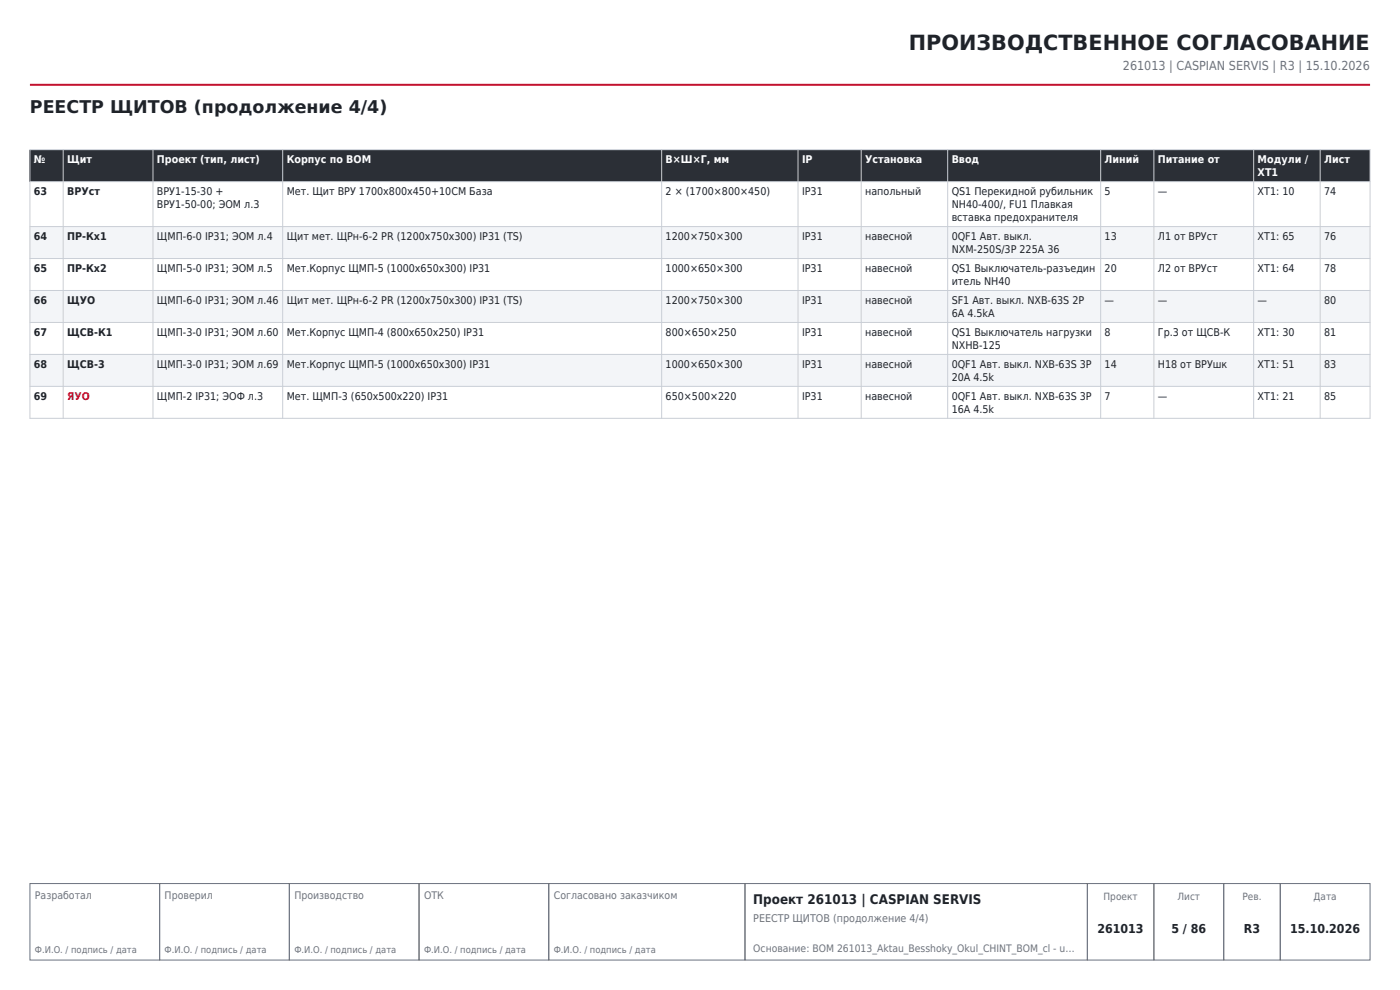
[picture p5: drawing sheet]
<svg xmlns="http://www.w3.org/2000/svg" width="297mm" height="210mm" viewBox="0 0 297 210" stroke-linecap="round" stroke-linejoin="round" font-family="sans-serif">
<defs><g id="words">
<text font-size="4.4" fill="#1f2329" x="192.8" y="10.6">ПРОИЗВОДСТВЕННОЕ СОГЛАСОВАНИЕ</text>
<text font-size="3.7" fill="#1f2329" x="6.3" y="24">РЕЕСТР ЩИТОВ (продолжение 4/4)</text>
<text font-size="2.8" fill="#1f2329" x="159.8" y="191.7">Проект 261013 | CASPIAN SERVIS</text>
<text font-size="2.6" fill="#6b7280" x="238.2" y="14.8">261013 | CASPIAN SERVIS | R3 | 15.10.2026</text>
<g font-size="2.6" fill="#1f2329">
<text x="232.8" y="198">261013</text>
<text x="248.5" y="198">5 / 86</text>
<text x="263.9" y="198">R3</text>
<text x="273.7" y="198">15.10.2026</text>
</g>
<g font-size="2.3" fill="#fff">
<text x="7.2" y="34.6">№</text>
<text x="14.3" y="34.6">Щит</text>
<text x="33.3" y="34.6">Проект (тип, лист)</text>
<text x="60.8" y="34.6">Корпус по BOM</text>
<text x="141.2" y="34.6">В×Ш×Г, мм</text>
<text x="170.1" y="34.6">IP</text>
<text x="183.5" y="34.6">Установка</text>
<text x="201.9" y="34.6">Ввод</text>
<text x="234.3" y="34.6">Линий</text>
<text x="245.6" y="34.6">Питание от</text>
<text x="266.8" y="34.6">Модули /</text>
<text x="280.9" y="34.6">Лист</text>
<text x="266.8" y="37.4">XT1</text>
</g>
<g font-size="2.3" fill="#1f2329">
<text x="7.2" y="41.4">63</text>
<text x="14.3" y="41.4">ВРУст</text>
<text x="33.3" y="41.4">ВРУ1-15-30 +</text>
<text x="60.8" y="41.4">Мет. Щит ВРУ 1700х800х450+10CM База</text>
<text x="141.2" y="41.4">2 × (1700×800×450)</text>
<text x="170.1" y="41.4">IP31</text>
<text x="183.5" y="41.4">напольный</text>
<text x="201.9" y="41.4">QS1 Перекидной рубильник</text>
<text x="234.3" y="41.4">5</text>
<text x="245.6" y="41.4">—</text>
<text x="266.8" y="41.4">XT1: 10</text>
<text x="280.9" y="41.4">74</text>
<text x="33.3" y="44.2">ВРУ1-50-00; ЭОМ л.3</text>
<text x="201.9" y="44.2">NH40-400/, FU1 Плавкая</text>
<text x="201.9" y="46.9">вставка предохранителя</text>
<text x="7.2" y="51">64</text>
<text x="14.3" y="51">ПР-Кх1</text>
<text x="33.3" y="51">ЩМП-6-0 IP31; ЭОМ л.4</text>
<text x="60.8" y="51">Щит мет. ЩРн-6-2 PR (1200x750x300) IP31 (TS)</text>
<text x="141.2" y="51">1200×750×300</text>
<text x="170.1" y="51">IP31</text>
<text x="183.5" y="51">навесной</text>
<text x="201.9" y="51">0QF1 Авт. выкл.</text>
<text x="201.9" y="53.7">NXM-250S/3Р 225A 36</text>
<text x="234.3" y="51">13</text>
<text x="245.6" y="51">Л1 от ВРУст</text>
<text x="266.8" y="51">XT1: 65</text>
<text x="280.9" y="51">76</text>
<text x="7.2" y="57.7">65</text>
<text x="14.3" y="57.7">ПР-Кх2</text>
<text x="33.3" y="57.7">ЩМП-5-0 IP31; ЭОМ л.5</text>
<text x="60.8" y="57.7">Мет.Корпус ЩМП-5 (1000x650x300) IP31</text>
<text x="141.2" y="57.7">1000×650×300</text>
<text x="170.1" y="57.7">IP31</text>
<text x="183.5" y="57.7">навесной</text>
<text x="201.9" y="57.7">QS1 Выключатель-разъедин</text>
<text x="234.3" y="57.7">20</text>
<text x="245.6" y="57.7">Л2 от ВРУст</text>
<text x="266.8" y="57.7">XT1: 64</text>
<text x="280.9" y="57.7">78</text>
<text x="7.2" y="64.5">66</text>
<text x="14.3" y="64.5">ЩУО</text>
<text x="33.3" y="64.5">ЩМП-6-0 IP31; ЭОМ л.46</text>
<text x="60.8" y="64.5">Щит мет. ЩРн-6-2 PR (1200x750x300) IP31 (TS)</text>
<text x="141.2" y="64.5">1200×750×300</text>
<text x="170.1" y="64.5">IP31</text>
<text x="183.5" y="64.5">навесной</text>
<text x="201.9" y="60.5">итель NH40</text>
<text x="201.9" y="64.5">SF1 Авт. выкл. NXB-63S 2P</text>
<text x="234.3" y="64.5">—</text>
<text x="245.6" y="64.5">—</text>
<text x="266.8" y="64.5">—</text>
<text x="280.9" y="64.5">80</text>
<text x="7.2" y="71.3">67</text>
<text x="14.3" y="71.3">ЩСВ-К1</text>
<text x="33.3" y="71.3">ЩМП-3-0 IP31; ЭОМ л.60</text>
<text x="60.8" y="71.3">Мет.Корпус ЩМП-4 (800x650x250) IP31</text>
<text x="141.2" y="71.3">800×650×250</text>
<text x="170.1" y="71.3">IP31</text>
<text x="183.5" y="71.3">навесной</text>
<text x="201.9" y="67.3">6А 4.5kA</text>
<text x="201.9" y="71.3">QS1 Выключатель нагрузки</text>
<text x="234.3" y="71.3">8</text>
<text x="245.6" y="71.3">Гр.3 от ЩСВ-К</text>
<text x="266.8" y="71.3">XT1: 30</text>
<text x="280.9" y="71.3">81</text>
<text x="201.9" y="74">NXHB-125</text>
<text x="7.2" y="78.1">68</text>
<text x="14.3" y="78.1">ЩСВ-3</text>
<text x="33.3" y="78.1">ЩМП-3-0 IP31; ЭОМ л.69</text>
<text x="60.8" y="78.1">Мет.Корпус ЩМП-5 (1000x650x300) IP31</text>
<text x="141.2" y="78.1">1000×650×300</text>
<text x="170.1" y="78.1">IP31</text>
<text x="183.5" y="78.1">навесной</text>
<text x="201.9" y="78.1">0QF1 Авт. выкл. NXB-63S 3P</text>
<text x="201.9" y="80.8">20А 4.5k</text>
<text x="234.3" y="78.1">14</text>
<text x="245.6" y="78.1">Н18 от ВРУшк</text>
<text x="266.8" y="78.1">XT1: 51</text>
<text x="280.9" y="78.1">83</text>
<text x="7.2" y="84.9">69</text>
<text x="33.3" y="84.9">ЩМП-2 IP31; ЭОФ л.3</text>
<text x="60.8" y="84.9">Мет. ЩМП-3 (650х500х220) IP31</text>
<text x="141.2" y="84.9">650×500×220</text>
<text x="170.1" y="84.9">IP31</text>
<text x="183.5" y="84.9">навесной</text>
<text x="201.9" y="84.9">0QF1 Авт. выкл. NXB-63S 3P</text>
<text x="201.9" y="87.6">16А 4.5k</text>
<text x="234.3" y="84.9">7</text>
<text x="245.6" y="84.9">—</text>
<text x="266.8" y="84.9">XT1: 21</text>
<text x="280.9" y="84.9">85</text>
</g>
<text font-size="2.3" fill="#c8102e" x="14.3" y="84.9">ЯУО</text>
<text font-size="2.3" fill="#6b7280" x="159.8" y="195.5">РЕЕСТР ЩИТОВ (продолжение 4/4)</text>
<g font-size="2.2" fill="#6b7280">
<text x="7.4" y="190.6">Разработал</text>
<text x="34.9" y="190.6">Проверил</text>
<text x="62.4" y="190.6">Производство</text>
<text x="90" y="190.6">ОТК</text>
<text x="117.5" y="190.6">Согласовано заказчиком</text>
<text x="159.8" y="201.9">Основание: BOM 261013_Aktau_Besshoky_Okul_CHINT_BOM_cl - u…</text>
</g>
<g font-size="2.1" fill="#6b7280">
<text x="234.1" y="190.9">Проект</text>
<text x="249.8" y="190.9">Лист</text>
<text x="263.6" y="190.9">Рев.</text>
<text x="278.7" y="190.9">Дата</text>
</g>
<g font-size="2" fill="#6b7280">
<text x="7.4" y="202.2">Ф.И.О. / подпись / дата</text>
<text x="34.9" y="202.2">Ф.И.О. / подпись / дата</text>
<text x="62.4" y="202.2">Ф.И.О. / подпись / дата</text>
<text x="90" y="202.2">Ф.И.О. / подпись / дата</text>
<text x="117.5" y="202.2">Ф.И.О. / подпись / дата</text>
</g>
</g></defs>
<path d="M6.3 18h284.4" fill="none" stroke="#c8102e" stroke-width=".42"/>
<path d="M6.3 187.4h27.6v16.2h-27.6zM33.9 187.4h27.5v16.2h-27.5zM61.4 187.4h27.5v16.2h-27.5zM88.9 187.4h27.5v16.2h-27.5zM116.4 187.4h41.6v16.2h-41.6zM158 187.4h72.7v16.2h-72.7zM230.7 187.4h14.1v16.2h-14.1zM244.8 187.4h14.8v16.2h-14.8zM259.6 187.4h12v16.2h-12zM271.6 187.4h19.1v16.2h-19.1z" fill="none" stroke="#6b7280" stroke-width=".21"/>
<path d="M6.3 31.7h284.4v6.8h-284.4z" fill-rule="evenodd" fill="#2b2f36"/>
<g fill="#f3f5f8">
<path d="M6.3 48.1h284.4v6.7h-284.4z" fill-rule="evenodd"/>
<path d="M6.3 61.6h284.4v6.8h-284.4z" fill-rule="evenodd"/>
<path d="M6.3 75.2h284.4v6.8h-284.4z" fill-rule="evenodd"/>
</g>
<g fill="none" stroke="#c9ced6" stroke-width=".21">
<path d="M6.3 31.7h284.4v57h-284.4zM6.3 38.5h284.4M13.4 31.7v57M32.5 31.7v57M60 31.7v57M140.4 31.7v57M169.3 31.7v57M182.7 31.7v57M201 31.7v57M233.5 31.7v57M244.8 31.7v57M266 31.7v57"/>
<path d="M280.1 31.7v57M6.3 48.1h284.4M6.3 54.8h284.4M6.3 61.6h284.4M6.3 68.4h284.4M6.3 75.2h284.4M6.3 82h284.4"/>
</g>
<use href="#words"/>
</svg>
